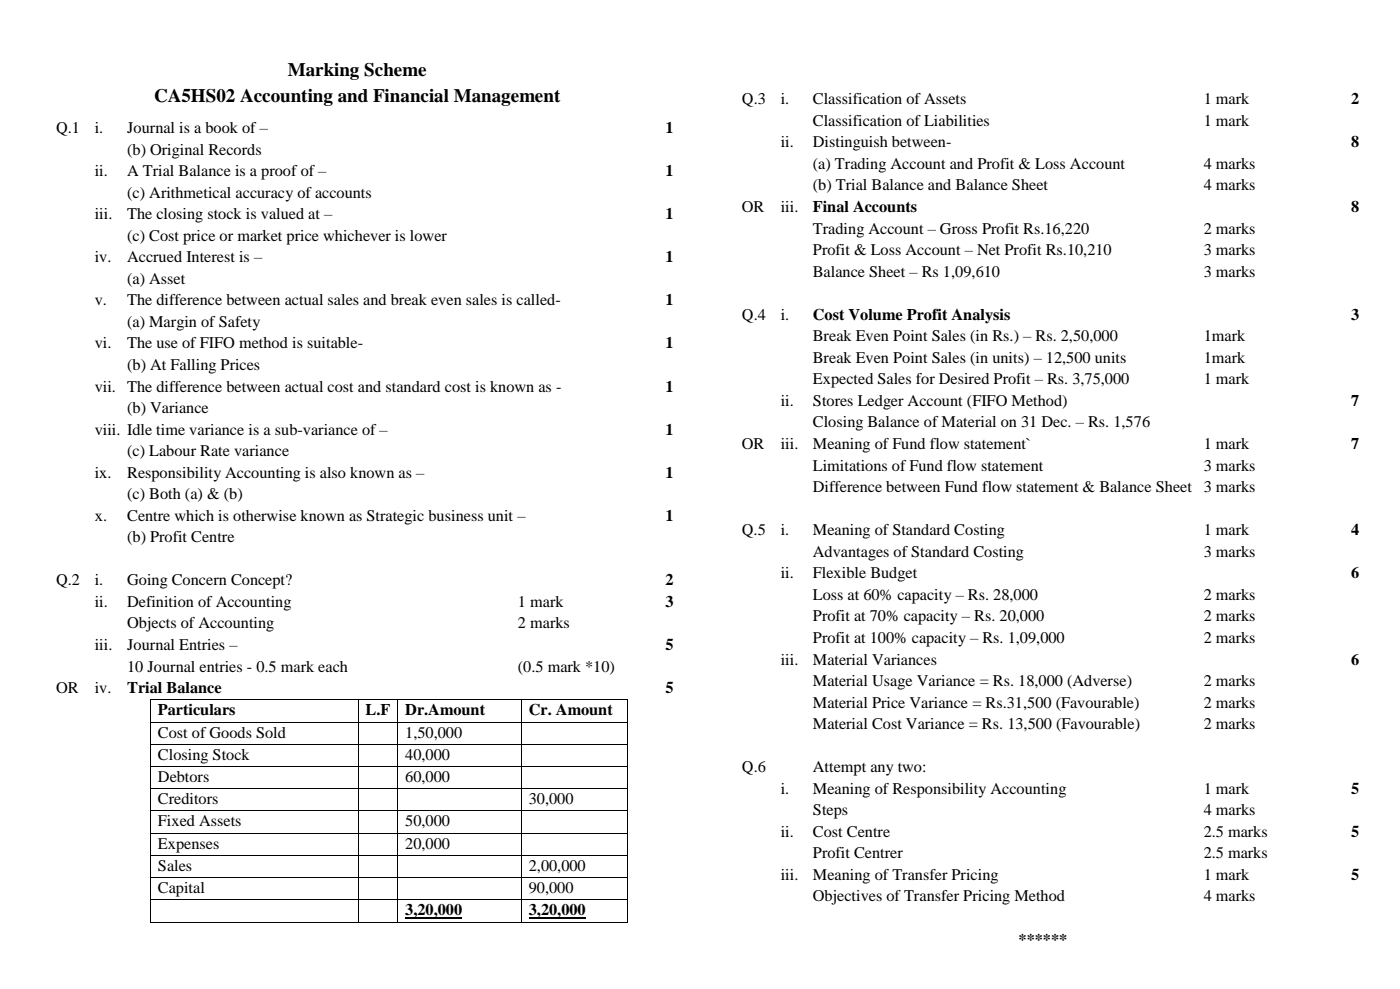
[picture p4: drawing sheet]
<svg xmlns="http://www.w3.org/2000/svg" width="364mm" height="257mm" viewBox="0 0 364 257" stroke-linecap="round" stroke-linejoin="round" font-family="sans-serif">
<defs><g id="words">
<g font-size="5">
<text x="74.9" y="19.9">Marking Scheme</text>
<text x="40.1" y="26.4">CA5HS02 Accounting and Financial Management</text>
</g>
<g font-size="4.2">
<text x="192.9" y="27.1">Q.3</text>
<text x="203" y="27.1">i.</text>
<text x="211.4" y="27.1">Classification of Assets</text>
<text x="313" y="27.1">1 mark</text>
<text x="351.4" y="27.1">2</text>
<text x="14.6" y="34.6">Q.1</text>
<text x="24.6" y="34.6">i.</text>
<text x="33.1" y="34.6">Journal is a book of –</text>
<text x="173.1" y="34.6">1</text>
<text x="211.4" y="32.7">Classification of Liabilities</text>
<text x="313" y="32.7">1 mark</text>
<text x="33.1" y="40.2">(b) Original Records</text>
<text x="203" y="38.3">ii.</text>
<text x="211.4" y="38.3">Distinguish between-</text>
<text x="351.4" y="38.3">8</text>
<text x="24.6" y="45.8">ii.</text>
<text x="33.1" y="45.8">A Trial Balance is a proof of –</text>
<text x="173.1" y="45.8">1</text>
<text x="211.4" y="43.9">(a) Trading Account and Profit &amp; Loss Account</text>
<text x="313" y="43.9">4 marks</text>
<text x="33.1" y="51.4">(c) Arithmetical accuracy of accounts</text>
<text x="211.4" y="49.5">(b) Trial Balance and Balance Sheet</text>
<text x="313" y="49.5">4 marks</text>
<text x="24.6" y="57">iii.</text>
<text x="33.1" y="57">The closing stock is valued at –</text>
<text x="173.1" y="57">1</text>
<text x="192.9" y="55.1">OR</text>
<text x="203" y="55.1">iii.</text>
<text x="211.4" y="55.1">Final Accounts</text>
<text x="351.4" y="55.1">8</text>
<text x="33.1" y="62.6">(c) Cost price or market price whichever is lower</text>
<text x="211.4" y="60.7">Trading Account – Gross Profit Rs.16,220</text>
<text x="313" y="60.7">2 marks</text>
<text x="24.6" y="68.2">iv.</text>
<text x="33.1" y="68.2">Accrued Interest is –</text>
<text x="173.1" y="68.2">1</text>
<text x="211.4" y="66.3">Profit &amp; Loss Account – Net Profit Rs.10,210</text>
<text x="211.4" y="71.9">Balance Sheet – Rs 1,09,610</text>
<text x="313" y="66.3">3 marks</text>
<text x="313" y="71.9">3 marks</text>
<text x="33.1" y="73.8">(a) Asset</text>
<text x="24.6" y="79.4">v.</text>
<text x="33.1" y="79.4">The difference between actual sales and break even sales is called-</text>
<text x="173.1" y="79.4">1</text>
<text x="192.9" y="83.1">Q.4</text>
<text x="203" y="83.1">i.</text>
<text x="211.4" y="83.1">Cost Volume Profit Analysis</text>
<text x="351.4" y="83.1">3</text>
<text x="33.1" y="85">(a) Margin of Safety</text>
<text x="211.4" y="88.7">Break Even Point Sales (in Rs.) – Rs. 2,50,000</text>
<text x="313" y="88.7">1mark</text>
<text x="24.6" y="90.6">vi.</text>
<text x="33.1" y="90.6">The use of FIFO method is suitable-</text>
<text x="173.1" y="90.6">1</text>
<text x="211.4" y="94.3">Break Even Point Sales (in units) – 12,500 units</text>
<text x="313" y="94.3">1mark</text>
<text x="24.6" y="101.8">vii. The difference between actual cost and standard cost is known as -</text>
<text x="33.1" y="96.2">(b) At Falling Prices</text>
<text x="173.1" y="101.8">1</text>
<text x="211.4" y="99.9">Expected Sales for Desired Profit – Rs. 3,75,000</text>
<text x="313" y="99.9">1 mark</text>
<text x="33.1" y="107.4">(b) Variance</text>
<text x="203" y="105.5">ii.</text>
<text x="211.4" y="105.5">Stores Ledger Account (FIFO Method)</text>
<text x="351.4" y="105.5">7</text>
<text x="24.6" y="113">viii. Idle time variance is a sub-variance of –</text>
<text x="173.1" y="113">1</text>
<text x="211.4" y="111.1">Closing Balance of Material on 31 Dec. – Rs. 1,576</text>
<text x="33.1" y="118.6">(c) Labour Rate variance</text>
<text x="192.9" y="116.7">OR</text>
<text x="203" y="116.7">iii.</text>
<text x="211.4" y="116.7">Meaning of Fund flow statement`</text>
<text x="313" y="116.7">1 mark</text>
<text x="351.4" y="116.7">7</text>
<text x="24.6" y="124.1">ix.</text>
<text x="33.1" y="124.1">Responsibility Accounting is also known as –</text>
<text x="173.1" y="124.1">1</text>
<text x="211.4" y="122.3">Limitations of Fund flow statement</text>
<text x="313" y="122.3">3 marks</text>
<text x="33.1" y="129.8">(c) Both (a) &amp; (b)</text>
<text x="211.4" y="127.9">Difference between Fund flow statement &amp; Balance Sheet</text>
<text x="313" y="127.9">3 marks</text>
<text x="24.6" y="135.4">x.</text>
<text x="33.1" y="135.4">Centre which is otherwise known as Strategic business unit –</text>
<text x="173.1" y="135.4">1</text>
<text x="33.1" y="141">(b) Profit Centre</text>
<text x="192.9" y="139.1">Q.5</text>
<text x="203" y="139.1">i.</text>
<text x="211.4" y="139.1">Meaning of Standard Costing</text>
<text x="313" y="139.1">1 mark</text>
<text x="351.4" y="139.1">4</text>
<text x="211.4" y="144.7">Advantages of Standard Costing</text>
<text x="313" y="144.7">3 marks</text>
<text x="14.6" y="152.2">Q.2</text>
<text x="24.6" y="152.2">i.</text>
<text x="33.1" y="152.2">Going Concern Concept?</text>
<text x="173.1" y="152.2">2</text>
<text x="203" y="150.3">ii.</text>
<text x="211.4" y="150.3">Flexible Budget</text>
<text x="211.4" y="155.9">Loss at 60% capacity – Rs. 28,000</text>
<text x="313" y="155.9">2 marks</text>
<text x="351.4" y="150.3">6</text>
<text x="24.6" y="157.8">ii.</text>
<text x="33.1" y="157.8">Definition of Accounting</text>
<text x="134.7" y="157.8">1 mark</text>
<text x="173.1" y="157.8">3</text>
<text x="211.4" y="161.5">Profit at 70% capacity – Rs. 20,000</text>
<text x="313" y="161.5">2 marks</text>
<text x="33.1" y="163.3">Objects of Accounting</text>
<text x="134.7" y="163.3">2 marks</text>
<text x="211.4" y="167.1">Profit at 100% capacity – Rs. 1,09,000</text>
<text x="313" y="167.1">2 marks</text>
<text x="24.6" y="168.9">iii.</text>
<text x="33.1" y="168.9">Journal Entries –</text>
<text x="173.1" y="168.9">5</text>
<text x="203" y="172.7">iii.</text>
<text x="211.4" y="172.7">Material Variances</text>
<text x="351.4" y="172.7">6</text>
<text x="33.1" y="174.6">10 Journal entries - 0.5 mark each</text>
<text x="134.7" y="174.6">(0.5 mark *10)</text>
<text x="211.4" y="178.3">Material Usage Variance = Rs. 18,000 (Adverse)</text>
<text x="313" y="178.3">2 marks</text>
<text x="14.6" y="180.2">OR</text>
<text x="24.6" y="180.2">iv.</text>
<text x="33.1" y="180.2">Trial Balance</text>
<text x="41.1" y="185.9">Particulars</text>
<text x="95.1" y="185.9">L.F</text>
<text x="105.4" y="185.9">Dr.Amount</text>
<text x="137.5" y="185.9">Cr. Amount</text>
<text x="173.1" y="180.2">5</text>
<text x="211.4" y="183.9">Material Price Variance = Rs.31,500 (Favourable)</text>
<text x="313" y="183.9">2 marks</text>
<text x="41.1" y="191.7">Cost of Goods Sold</text>
<text x="105.4" y="191.7">1,50,000</text>
<text x="211.4" y="189.5">Material Cost Variance = Rs. 13,500 (Favourable)</text>
<text x="313" y="189.5">2 marks</text>
<text x="41.1" y="197.5">Closing Stock</text>
<text x="105.4" y="197.5">40,000</text>
<text x="41.1" y="203.2">Debtors</text>
<text x="105.4" y="203.2">60,000</text>
<text x="192.9" y="200.7">Q.6</text>
<text x="211.4" y="200.7">Attempt any two:</text>
<text x="41.1" y="209">Creditors</text>
<text x="137.5" y="209">30,000</text>
<text x="203" y="206.3">i.</text>
<text x="211.4" y="206.3">Meaning of Responsibility Accounting</text>
<text x="313" y="206.3">1 mark</text>
<text x="351.4" y="206.3">5</text>
<text x="41.1" y="214.8">Fixed Assets</text>
<text x="105.4" y="214.8">50,000</text>
<text x="211.4" y="211.9">Steps</text>
<text x="313" y="211.9">4 marks</text>
<text x="41.1" y="220.6">Expenses</text>
<text x="105.4" y="220.6">20,000</text>
<text x="203" y="217.5">ii.</text>
<text x="211.4" y="217.5">Cost Centre</text>
<text x="313" y="217.5">2.5 marks</text>
<text x="351.4" y="217.5">5</text>
<text x="41.1" y="226.4">Sales</text>
<text x="137.5" y="226.4">2,00,000</text>
<text x="211.4" y="223.1">Profit Centrer</text>
<text x="313" y="223.1">2.5 marks</text>
<text x="41.1" y="232.2">Capital</text>
<text x="137.5" y="232.2">90,000</text>
<text x="203" y="228.7">iii.</text>
<text x="211.4" y="228.7">Meaning of Transfer Pricing</text>
<text x="313" y="228.7">1 mark</text>
<text x="351.4" y="228.7">5</text>
<text x="105.4" y="237.9">3,20,000</text>
<text x="137.5" y="237.9">3,20,000</text>
<text x="211.4" y="234.3">Objectives of Transfer Pricing Method</text>
<text x="313" y="234.3">4 marks</text>
<text x="264.9" y="245.5">******</text>
</g>
</g></defs>
<g fill="#000">
<path d="M39.1 181.8l.2 .2z" fill-rule="evenodd"/>
<path d="M39.1 181.8l.2 .2z" fill-rule="evenodd"/>
<path d="M39.1 187.6l.2 .2z" fill-rule="evenodd"/>
<path d="M39.1 193.4l.2 .1z" fill-rule="evenodd"/>
<path d="M39.1 199.1l.2 .2z" fill-rule="evenodd"/>
<path d="M93.1 181.8l.2 .2z" fill-rule="evenodd"/>
<path d="M93.1 187.6l.2 .2z" fill-rule="evenodd"/>
<path d="M93.1 193.4l.2 .1z" fill-rule="evenodd"/>
<path d="M93.1 199.1l.2 .2z" fill-rule="evenodd"/>
<path d="M103.4 181.8l.2 .2z" fill-rule="evenodd"/>
<path d="M103.4 187.6l.2 .2z" fill-rule="evenodd"/>
<path d="M103.4 193.4l.2 .1z" fill-rule="evenodd"/>
<path d="M103.4 199.1l.2 .2z" fill-rule="evenodd"/>
<path d="M135.5 181.8l.2 .2z" fill-rule="evenodd"/>
<path d="M135.5 187.6l.2 .2z" fill-rule="evenodd"/>
<path d="M135.5 193.4l.2 .1z" fill-rule="evenodd"/>
<path d="M135.5 199.1l.2 .2z" fill-rule="evenodd"/>
<path d="M163.1 181.8l.2 .2z" fill-rule="evenodd"/>
<path d="M163.1 181.8l.2 .2z" fill-rule="evenodd"/>
<path d="M163.1 187.6l.2 .2z" fill-rule="evenodd"/>
<path d="M163.1 193.4l.2 .1z" fill-rule="evenodd"/>
<path d="M163.1 199.1l.2 .2z" fill-rule="evenodd"/>
<path d="M39.1 204.9l.2 .2z" fill-rule="evenodd"/>
<path d="M39.1 210.7l.2 .2z" fill-rule="evenodd"/>
<path d="M39.1 216.5l.2 .2z" fill-rule="evenodd"/>
<path d="M93.1 204.9l.2 .2z" fill-rule="evenodd"/>
<path d="M93.1 210.7l.2 .2z" fill-rule="evenodd"/>
<path d="M93.1 216.5l.2 .2z" fill-rule="evenodd"/>
<path d="M103.4 204.9l.2 .2z" fill-rule="evenodd"/>
<path d="M103.4 210.7l.2 .2z" fill-rule="evenodd"/>
<path d="M103.4 216.5l.2 .2z" fill-rule="evenodd"/>
<path d="M135.5 204.9l.2 .2z" fill-rule="evenodd"/>
<path d="M135.5 210.7l.2 .2z" fill-rule="evenodd"/>
<path d="M135.5 216.5l.2 .2z" fill-rule="evenodd"/>
<path d="M163.1 204.9l.2 .2z" fill-rule="evenodd"/>
<path d="M163.1 210.7l.2 .2z" fill-rule="evenodd"/>
<path d="M163.1 216.5l.2 .2z" fill-rule="evenodd"/>
<path d="M39.1 222.3l.2 .1z" fill-rule="evenodd"/>
<path d="M39.1 228l.2 .2z" fill-rule="evenodd"/>
<path d="M39.1 233.8l.2 .2z" fill-rule="evenodd"/>
<path d="M39.1 239.6l.2 .1z" fill-rule="evenodd"/>
<path d="M39.1 239.6l.2 .1z" fill-rule="evenodd"/>
<path d="M93.1 222.3l.2 .1z" fill-rule="evenodd"/>
<path d="M93.1 228l.2 .2z" fill-rule="evenodd"/>
<path d="M93.1 233.8l.2 .2z" fill-rule="evenodd"/>
<path d="M93.1 239.6l.2 .1z" fill-rule="evenodd"/>
<path d="M103.4 222.3l.2 .1z" fill-rule="evenodd"/>
<path d="M103.4 228l.2 .2z" fill-rule="evenodd"/>
<path d="M103.4 233.8l.2 .2z" fill-rule="evenodd"/>
<path d="M103.4 239.6l.2 .1z" fill-rule="evenodd"/>
<path d="M135.5 222.3l.2 .1z" fill-rule="evenodd"/>
<path d="M135.5 228l.2 .2z" fill-rule="evenodd"/>
<path d="M135.5 233.8l.2 .2z" fill-rule="evenodd"/>
<path d="M135.5 239.6l.2 .1z" fill-rule="evenodd"/>
<path d="M163.1 222.3l.2 .1z" fill-rule="evenodd"/>
<path d="M163.1 228l.2 .2z" fill-rule="evenodd"/>
<path d="M163.1 233.8l.2 .2z" fill-rule="evenodd"/>
<path d="M163.1 239.6l.2 .1z" fill-rule="evenodd"/>
<path d="M163.1 239.6l.2 .1z" fill-rule="evenodd"/>
</g>
<g fill="none" stroke="#000" stroke-width=".26">
<path d="M39.2 182v5.6M39.2 187.8v5.6M39.2 193.5v5.6M39.2 199.3v5.6M39.3 181.9h53.8M39.3 187.7h53.8M39.3 193.5h53.8M39.3 199.2h53.8M93.2 182v5.6M93.2 187.8v5.6M93.2 193.5v5.6M93.2 199.3v5.6"/>
<path d="M93.3 181.9h10.1M93.3 187.7h10.1M93.3 193.5h10.1M93.3 199.2h10.1M103.5 182v5.6M103.5 187.8v5.6M103.5 193.5v5.6M103.5 199.3v5.6M103.6 181.9h31.9M103.6 187.7h31.9M103.6 193.5h31.9M103.6 199.2h31.9"/>
<path d="M135.6 182v5.6M135.6 187.8v5.6M135.6 193.5v5.6M135.6 199.3v5.6M135.7 181.9h27.4M135.7 187.7h27.4M135.7 193.5h27.4M135.7 199.2h27.4M163.2 182v5.6M163.2 187.8v5.6M163.2 193.5v5.6M163.2 199.3v5.6"/>
<path d="M39.2 205.1v5.6M39.2 210.9v5.6M39.2 216.7v5.6M39.3 205h53.8M39.3 210.8h53.8M39.3 216.6h53.8M93.2 205.1v5.6M93.2 210.9v5.6M93.2 216.7v5.6M93.3 205h10.1M93.3 210.8h10.1M93.3 216.6h10.1"/>
<path d="M103.5 205.1v5.6M103.5 210.9v5.6M103.5 216.7v5.6M103.6 205h31.9M103.6 210.8h31.9M103.6 216.6h31.9M135.6 205.1v5.6M135.6 210.9v5.6M135.6 216.7v5.6M135.7 205h27.4M135.7 210.8h27.4M135.7 216.6h27.4"/>
<path d="M163.2 205.1v5.6M163.2 210.9v5.6M163.2 216.7v5.6M39.2 222.4v5.6M39.2 228.2v5.6M39.2 234v5.6M39.3 222.3h53.8M39.3 228.1h53.8M39.3 233.9h53.8M39.3 239.6h53.8M93.2 222.4v5.6M93.2 228.2v5.6"/>
<path d="M93.2 234v5.6M93.3 222.3h10.1M93.3 228.1h10.1M93.3 233.9h10.1M93.3 239.6h10.1M103.5 222.4v5.6M103.5 228.2v5.6M103.5 234v5.6M103.6 222.3h31.9M103.6 228.1h31.9M103.6 233.9h31.9M103.6 239.6h31.9"/>
<path d="M135.6 222.4v5.6M135.6 228.2v5.6M135.6 234v5.6M135.7 222.3h27.4M135.7 228.1h27.4M135.7 233.9h27.4M135.7 239.6h27.4M163.2 222.4v5.6M163.2 228.2v5.6M163.2 234v5.6"/>
</g>
<path d="M105.4 238.6h14.8M137.5 238.6h14.8" fill="none" stroke="#000" stroke-width=".42"/>
<use href="#words"/>
</svg>
